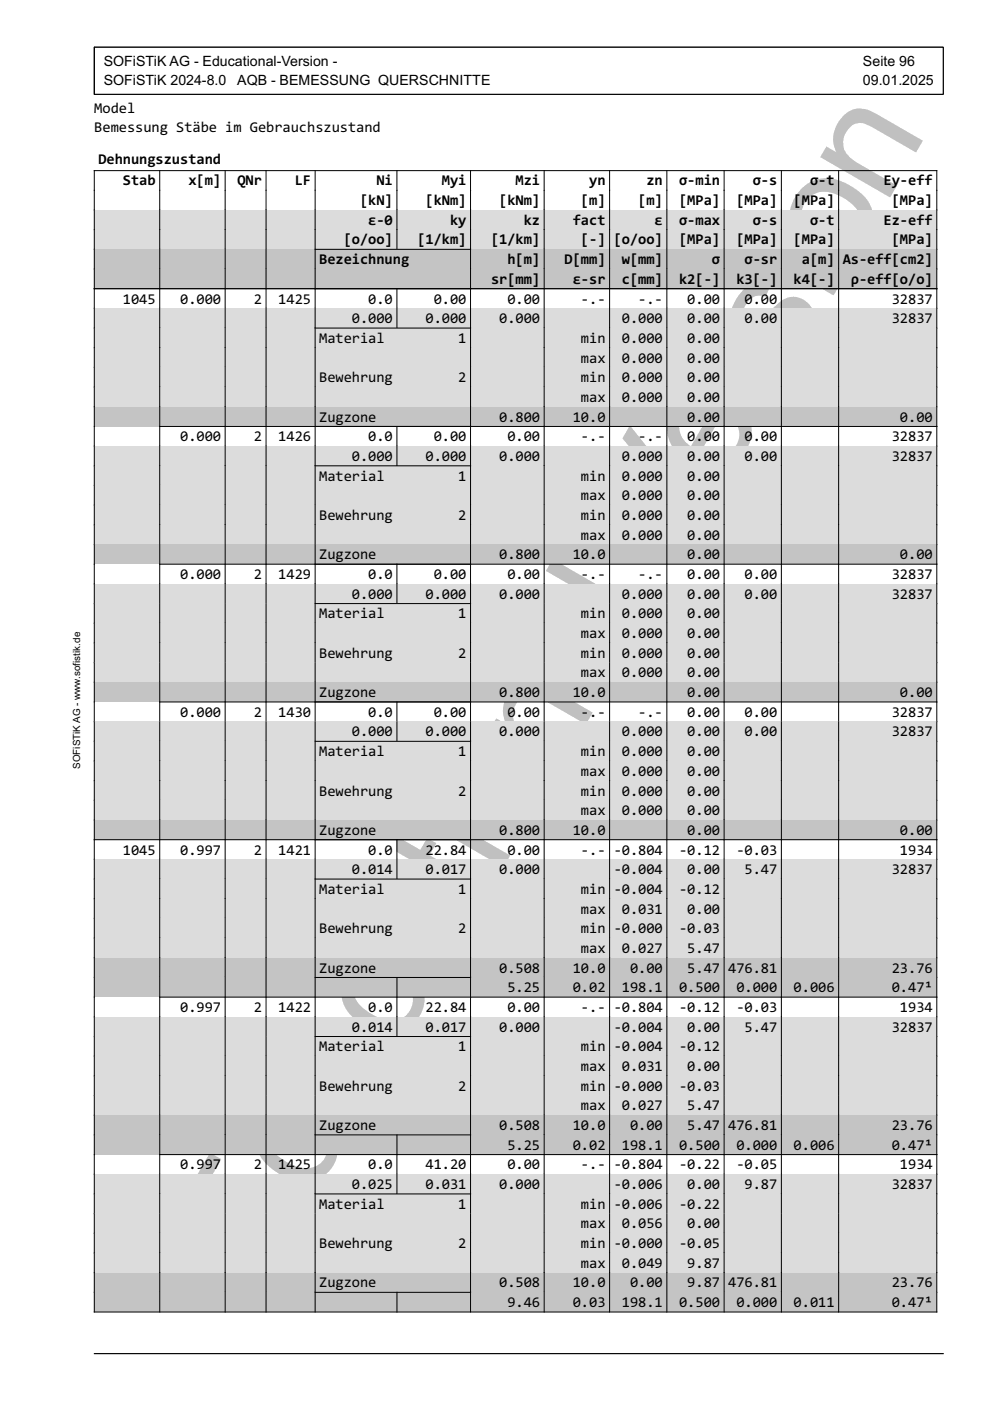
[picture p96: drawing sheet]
<svg xmlns="http://www.w3.org/2000/svg" width="210mm" height="297mm" viewBox="0 0 210 297" stroke-linecap="round" stroke-linejoin="round" font-family="sans-serif">
<defs><g id="words">
<text font-size="33" fill="#c0c0c0" x="55.1" y="273.3" transform="rotate(-60 55.1 273.3)">Educational Version</text>
<g font-size="3.2">
<text x="20" y="24">Model</text>
<text x="20" y="28">Bemessung Stäbe im Gebrauchszustand</text>
<text x="20.9" y="34.7">Dehnungszustand</text>
<text x="26.1" y="39.3">Stab</text>
<text x="39.9" y="39.3">x[m]</text>
<text x="50.3" y="39.3">QNr</text>
<text x="62.5" y="39.3">LF</text>
<text x="79.8" y="39.3">Ni</text>
<text x="93.7" y="39.3">Myi</text>
<text x="109.3" y="39.3">Mzi</text>
<text x="124.9" y="39.3">yn</text>
<text x="137.1" y="39.3">zn</text>
<text x="144" y="39.3">σ-min</text>
<text x="159.6" y="39.3">σ-s</text>
<text x="171.7" y="39.3">σ-t</text>
<text x="187.3" y="39.3">Ey-eff</text>
<text x="76.4" y="43.5">[kN]</text>
<text x="78.1" y="47.7">ε-0</text>
<text x="90.2" y="43.5">[kNm]</text>
<text x="95.4" y="47.7">ky</text>
<text x="105.8" y="43.5">[kNm]</text>
<text x="111" y="47.7">kz</text>
<text x="121.4" y="47.7">fact</text>
<text x="123.2" y="43.5">[m]</text>
<text x="135.3" y="43.5">[m]</text>
<text x="138.8" y="47.7">ε</text>
<text x="144" y="43.5">[MPa]</text>
<text x="144" y="47.7">σ-max</text>
<text x="156.1" y="43.5">[MPa]</text>
<text x="159.6" y="47.7">σ-s</text>
<text x="168.3" y="43.5">[MPa]</text>
<text x="171.7" y="47.7">σ-t</text>
<text x="187.3" y="47.7">Ez-eff</text>
<text x="189.1" y="43.5">[MPa]</text>
<text x="72.9" y="51.8">[o/oo]</text>
<text x="88.5" y="51.8">[1/km]</text>
<text x="104.1" y="51.8">[1/km]</text>
<text x="123.2" y="51.8">[-]</text>
<text x="130.1" y="51.8">[o/oo]</text>
<text x="144" y="51.8">[MPa]</text>
<text x="156.1" y="51.8">[MPa]</text>
<text x="168.3" y="51.8">[MPa]</text>
<text x="189.1" y="51.8">[MPa]</text>
<text x="67.7" y="56">Bezeichnung</text>
<text x="107.6" y="56">h[m]</text>
<text x="119.7" y="56">D[mm]</text>
<text x="131.9" y="56">w[mm]</text>
<text x="150.9" y="56">σ</text>
<text x="157.9" y="56">σ-sr</text>
<text x="170" y="56">a[m]</text>
<text x="178.7" y="56">As-eff[cm2]</text>
<text x="26.1" y="64.4">1045</text>
<text x="38.2" y="64.4">0.000</text>
<text x="53.8" y="64.4">2</text>
<text x="59" y="64.4">1425</text>
<text x="78.1" y="64.4">0.0</text>
<text x="92" y="64.4">0.00</text>
<text x="104.1" y="60.2">sr[mm]</text>
<text x="107.6" y="64.4">0.00</text>
<text x="121.4" y="60.2">ε-sr</text>
<text x="123.2" y="64.4">-.-</text>
<text x="131.9" y="60.2">c[mm]</text>
<text x="135.3" y="64.4">-.-</text>
<text x="144" y="60.2">k2[-]</text>
<text x="145.7" y="64.4">0.00</text>
<text x="156.1" y="60.2">k3[-]</text>
<text x="157.9" y="64.4">0.00</text>
<text x="168.3" y="60.2">k4[-]</text>
<text x="180.4" y="60.2">ρ-eff[o/o]</text>
<text x="189.1" y="64.4">32837</text>
<text x="74.6" y="68.5">0.000</text>
<text x="90.2" y="68.5">0.000</text>
<text x="105.8" y="68.5">0.000</text>
<text x="131.9" y="68.5">0.000</text>
<text x="145.7" y="68.5">0.00</text>
<text x="157.9" y="68.5">0.00</text>
<text x="189.1" y="68.5">32837</text>
<text x="67.7" y="72.7">Material</text>
<text x="97.2" y="72.7">1</text>
<text x="123.2" y="72.7">min</text>
<text x="123.2" y="76.9">max</text>
<text x="131.9" y="72.7">0.000</text>
<text x="131.9" y="76.9">0.000</text>
<text x="145.7" y="72.7">0.00</text>
<text x="145.7" y="76.9">0.00</text>
<text x="67.7" y="81">Bewehrung</text>
<text x="97.2" y="81">2</text>
<text x="123.2" y="81">min</text>
<text x="131.9" y="81">0.000</text>
<text x="145.7" y="81">0.00</text>
<text x="67.7" y="89.4">Zugzone</text>
<text x="105.8" y="89.4">0.800</text>
<text x="121.4" y="89.4">10.0</text>
<text x="123.2" y="85.2">max</text>
<text x="131.9" y="85.2">0.000</text>
<text x="145.7" y="85.2">0.00</text>
<text x="145.7" y="89.4">0.00</text>
<text x="190.8" y="89.4">0.00</text>
<text x="38.2" y="93.6">0.000</text>
<text x="53.8" y="93.6">2</text>
<text x="59" y="93.6">1426</text>
<text x="78.1" y="93.6">0.0</text>
<text x="92" y="93.6">0.00</text>
<text x="107.6" y="93.6">0.00</text>
<text x="123.2" y="93.6">-.-</text>
<text x="135.3" y="93.6">-.-</text>
<text x="145.7" y="93.6">0.00</text>
<text x="157.9" y="93.6">0.00</text>
<text x="189.1" y="93.6">32837</text>
<text x="67.7" y="101.9">Material</text>
<text x="74.6" y="97.7">0.000</text>
<text x="90.2" y="97.7">0.000</text>
<text x="97.2" y="101.9">1</text>
<text x="105.8" y="97.7">0.000</text>
<text x="123.2" y="101.9">min</text>
<text x="131.9" y="97.7">0.000</text>
<text x="131.9" y="101.9">0.000</text>
<text x="145.7" y="97.7">0.00</text>
<text x="145.7" y="101.9">0.00</text>
<text x="157.9" y="97.7">0.00</text>
<text x="189.1" y="97.7">32837</text>
<text x="123.2" y="106.1">max</text>
<text x="131.9" y="106.1">0.000</text>
<text x="145.7" y="106.1">0.00</text>
<text x="67.7" y="110.3">Bewehrung</text>
<text x="97.2" y="110.3">2</text>
<text x="123.2" y="110.3">min</text>
<text x="131.9" y="110.3">0.000</text>
<text x="145.7" y="110.3">0.00</text>
<text x="67.7" y="118.6">Zugzone</text>
<text x="105.8" y="118.6">0.800</text>
<text x="121.4" y="118.6">10.0</text>
<text x="123.2" y="114.4">max</text>
<text x="131.9" y="114.4">0.000</text>
<text x="145.7" y="114.4">0.00</text>
<text x="145.7" y="118.6">0.00</text>
<text x="190.8" y="118.6">0.00</text>
<text x="38.2" y="122.8">0.000</text>
<text x="53.8" y="122.8">2</text>
<text x="59" y="122.8">1429</text>
<text x="78.1" y="122.8">0.0</text>
<text x="92" y="122.8">0.00</text>
<text x="107.6" y="122.8">0.00</text>
<text x="123.2" y="122.8">-.-</text>
<text x="135.3" y="122.8">-.-</text>
<text x="145.7" y="122.8">0.00</text>
<text x="157.9" y="122.8">0.00</text>
<text x="189.1" y="122.8">32837</text>
<text x="67.7" y="131.1">Material</text>
<text x="74.6" y="126.9">0.000</text>
<text x="90.2" y="126.9">0.000</text>
<text x="97.2" y="131.1">1</text>
<text x="105.8" y="126.9">0.000</text>
<text x="123.2" y="131.1">min</text>
<text x="131.9" y="126.9">0.000</text>
<text x="131.9" y="131.1">0.000</text>
<text x="145.7" y="126.9">0.00</text>
<text x="145.7" y="131.1">0.00</text>
<text x="157.9" y="126.9">0.00</text>
<text x="189.1" y="126.9">32837</text>
<text x="123.2" y="135.3">max</text>
<text x="131.9" y="135.3">0.000</text>
<text x="145.7" y="135.3">0.00</text>
<text x="67.7" y="139.5">Bewehrung</text>
<text x="97.2" y="139.5">2</text>
<text x="123.2" y="139.5">min</text>
<text x="123.2" y="143.6">max</text>
<text x="131.9" y="139.5">0.000</text>
<text x="131.9" y="143.6">0.000</text>
<text x="145.7" y="139.5">0.00</text>
<text x="145.7" y="143.6">0.00</text>
<text x="67.7" y="147.8">Zugzone</text>
<text x="105.8" y="147.8">0.800</text>
<text x="121.4" y="147.8">10.0</text>
<text x="145.7" y="147.8">0.00</text>
<text x="190.8" y="147.8">0.00</text>
<text x="38.2" y="152">0.000</text>
<text x="53.8" y="152">2</text>
<text x="59" y="152">1430</text>
<text x="78.1" y="152">0.0</text>
<text x="92" y="152">0.00</text>
<text x="107.6" y="152">0.00</text>
<text x="123.2" y="152">-.-</text>
<text x="135.3" y="152">-.-</text>
<text x="145.7" y="152">0.00</text>
<text x="157.9" y="152">0.00</text>
<text x="189.1" y="152">32837</text>
<text x="67.7" y="160.3">Material</text>
<text x="74.6" y="156.1">0.000</text>
<text x="90.2" y="156.1">0.000</text>
<text x="97.2" y="160.3">1</text>
<text x="105.8" y="156.1">0.000</text>
<text x="123.2" y="160.3">min</text>
<text x="131.9" y="156.1">0.000</text>
<text x="131.9" y="160.3">0.000</text>
<text x="145.7" y="156.1">0.00</text>
<text x="145.7" y="160.3">0.00</text>
<text x="157.9" y="156.1">0.00</text>
<text x="189.1" y="156.1">32837</text>
<text x="123.2" y="164.5">max</text>
<text x="131.9" y="164.5">0.000</text>
<text x="145.7" y="164.5">0.00</text>
<text x="67.7" y="168.7">Bewehrung</text>
<text x="97.2" y="168.7">2</text>
<text x="123.2" y="168.7">min</text>
<text x="123.2" y="172.8">max</text>
<text x="131.9" y="168.7">0.000</text>
<text x="131.9" y="172.8">0.000</text>
<text x="145.7" y="168.7">0.00</text>
<text x="145.7" y="172.8">0.00</text>
<text x="67.7" y="177">Zugzone</text>
<text x="105.8" y="177">0.800</text>
<text x="121.4" y="177">10.0</text>
<text x="145.7" y="177">0.00</text>
<text x="190.8" y="177">0.00</text>
<text x="26.1" y="181.2">1045</text>
<text x="38.2" y="181.2">0.997</text>
<text x="53.8" y="181.2">2</text>
<text x="59" y="181.2">1421</text>
<text x="74.6" y="185.4">0.014</text>
<text x="78.1" y="181.2">0.0</text>
<text x="90.2" y="181.2">22.84</text>
<text x="90.2" y="185.4">0.017</text>
<text x="105.8" y="185.4">0.000</text>
<text x="107.6" y="181.2">0.00</text>
<text x="123.2" y="181.2">-.-</text>
<text x="130.1" y="181.2">-0.804</text>
<text x="130.1" y="185.4">-0.004</text>
<text x="144" y="181.2">-0.12</text>
<text x="145.7" y="185.4">0.00</text>
<text x="156.1" y="181.2">-0.03</text>
<text x="157.9" y="185.4">5.47</text>
<text x="189.1" y="185.4">32837</text>
<text x="190.8" y="181.2">1934</text>
<text x="67.7" y="189.5">Material</text>
<text x="97.2" y="189.5">1</text>
<text x="123.2" y="189.5">min</text>
<text x="130.1" y="189.5">-0.004</text>
<text x="144" y="189.5">-0.12</text>
<text x="67.7" y="197.9">Bewehrung</text>
<text x="97.2" y="197.9">2</text>
<text x="123.2" y="193.7">max</text>
<text x="123.2" y="197.9">min</text>
<text x="130.1" y="197.9">-0.000</text>
<text x="131.9" y="193.7">0.031</text>
<text x="144" y="197.9">-0.03</text>
<text x="145.7" y="193.7">0.00</text>
<text x="123.2" y="202">max</text>
<text x="131.9" y="202">0.027</text>
<text x="145.7" y="202">5.47</text>
<text x="67.7" y="206.2">Zugzone</text>
<text x="105.8" y="206.2">0.508</text>
<text x="121.4" y="206.2">10.0</text>
<text x="133.6" y="206.2">0.00</text>
<text x="145.7" y="206.2">5.47</text>
<text x="154.4" y="206.2">476.81</text>
<text x="189.1" y="206.2">23.76</text>
<text x="38.2" y="214.6">0.997</text>
<text x="53.8" y="214.6">2</text>
<text x="59" y="214.6">1422</text>
<text x="78.1" y="214.6">0.0</text>
<text x="90.2" y="214.6">22.84</text>
<text x="107.6" y="210.4">5.25</text>
<text x="107.6" y="214.6">0.00</text>
<text x="121.4" y="210.4">0.02</text>
<text x="123.2" y="214.6">-.-</text>
<text x="130.1" y="214.6">-0.804</text>
<text x="131.9" y="210.4">198.1</text>
<text x="144" y="210.4">0.500</text>
<text x="144" y="214.6">-0.12</text>
<text x="156.1" y="210.4">0.000</text>
<text x="156.1" y="214.6">-0.03</text>
<text x="168.3" y="210.4">0.006</text>
<text x="189.1" y="210.4">0.47¹</text>
<text x="190.8" y="214.6">1934</text>
<text x="74.6" y="218.7">0.014</text>
<text x="90.2" y="218.7">0.017</text>
<text x="105.8" y="218.7">0.000</text>
<text x="130.1" y="218.7">-0.004</text>
<text x="145.7" y="218.7">0.00</text>
<text x="157.9" y="218.7">5.47</text>
<text x="189.1" y="218.7">32837</text>
<text x="67.7" y="222.9">Material</text>
<text x="97.2" y="222.9">1</text>
<text x="123.2" y="222.9">min</text>
<text x="123.2" y="227.1">max</text>
<text x="130.1" y="222.9">-0.004</text>
<text x="131.9" y="227.1">0.031</text>
<text x="144" y="222.9">-0.12</text>
<text x="145.7" y="227.1">0.00</text>
<text x="67.7" y="231.2">Bewehrung</text>
<text x="97.2" y="231.2">2</text>
<text x="123.2" y="231.2">min</text>
<text x="130.1" y="231.2">-0.000</text>
<text x="144" y="231.2">-0.03</text>
<text x="67.7" y="239.6">Zugzone</text>
<text x="105.8" y="239.6">0.508</text>
<text x="121.4" y="239.6">10.0</text>
<text x="123.2" y="235.4">max</text>
<text x="131.9" y="235.4">0.027</text>
<text x="133.6" y="239.6">0.00</text>
<text x="145.7" y="235.4">5.47</text>
<text x="145.7" y="239.6">5.47</text>
<text x="154.4" y="239.6">476.81</text>
<text x="189.1" y="239.6">23.76</text>
<text x="107.6" y="243.8">5.25</text>
<text x="121.4" y="243.8">0.02</text>
<text x="131.9" y="243.8">198.1</text>
<text x="144" y="243.8">0.500</text>
<text x="156.1" y="243.8">0.000</text>
<text x="168.3" y="243.8">0.006</text>
<text x="189.1" y="243.8">0.47¹</text>
<text x="38.2" y="247.9">0.997</text>
<text x="53.8" y="247.9">2</text>
<text x="59" y="247.9">1425</text>
<text x="78.1" y="247.9">0.0</text>
<text x="90.2" y="247.9">41.20</text>
<text x="107.6" y="247.9">0.00</text>
<text x="123.2" y="247.9">-.-</text>
<text x="130.1" y="247.9">-0.804</text>
<text x="144" y="247.9">-0.22</text>
<text x="156.1" y="247.9">-0.05</text>
<text x="190.8" y="247.9">1934</text>
<text x="67.7" y="256.3">Material</text>
<text x="74.6" y="252.1">0.025</text>
<text x="90.2" y="252.1">0.031</text>
<text x="97.2" y="256.3">1</text>
<text x="105.8" y="252.1">0.000</text>
<text x="123.2" y="256.3">min</text>
<text x="130.1" y="252.1">-0.006</text>
<text x="130.1" y="256.3">-0.006</text>
<text x="144" y="256.3">-0.22</text>
<text x="145.7" y="252.1">0.00</text>
<text x="157.9" y="252.1">9.87</text>
<text x="189.1" y="252.1">32837</text>
<text x="123.2" y="260.5">max</text>
<text x="131.9" y="260.5">0.056</text>
<text x="145.7" y="260.5">0.00</text>
<text x="67.7" y="264.6">Bewehrung</text>
<text x="97.2" y="264.6">2</text>
<text x="123.2" y="264.6">min</text>
<text x="123.2" y="268.8">max</text>
<text x="130.1" y="264.6">-0.000</text>
<text x="131.9" y="268.8">0.049</text>
<text x="144" y="264.6">-0.05</text>
<text x="145.7" y="268.8">9.87</text>
<text x="67.7" y="273">Zugzone</text>
<text x="105.8" y="273">0.508</text>
<text x="121.4" y="273">10.0</text>
<text x="133.6" y="273">0.00</text>
<text x="145.7" y="273">9.87</text>
<text x="154.4" y="273">476.81</text>
<text x="189.1" y="273">23.76</text>
<text x="107.6" y="277.1">9.46</text>
<text x="121.4" y="277.1">0.03</text>
<text x="131.9" y="277.1">198.1</text>
<text x="144" y="277.1">0.500</text>
<text x="156.1" y="277.1">0.000</text>
<text x="168.3" y="277.1">0.011</text>
<text x="189.1" y="277.1">0.47¹</text>
</g>
<g font-size="3">
<text x="22" y="14">SOFiSTiK AG - Educational-Version -</text>
<text x="22" y="18">SOFiSTiK 2024-8.0</text>
<text x="50.3" y="18">AQB - BEMESSUNG QUERSCHNITTE</text>
<text x="183" y="14">Seite 96</text>
<text x="183" y="18">09.01.2025</text>
</g>
<text font-size="2.1" x="17" y="163" transform="rotate(-90 17 163)">SOFiSTiK AG - www.sofistik.de</text>
</g></defs>
<g fill="none" stroke="#000" stroke-width=".21">
<path d="M20 10h180v10h-180zM33.9 36.2v8.3M47.7 36.2v8.3M56.4 36.2v8.3M66.8 36.2v8.3M84.2 36.2v8.3M99.8 36.2v8.3M115.4 36.2v8.3M129.3 36.2v8.3M141.4 36.2v8.3M153.5 36.2v8.3M165.7 36.2v8.3"/>
<path d="M177.8 36.2v8.3M20 44.5v-8.3h178.6v8.3M20 287h180"/>
</g>
<path d="M20 44.5h178.6v4.2h-178.6z" fill="#dcdcdc"/>
<g fill="none" stroke="#000" stroke-width=".21">
<path d="M20 44.5v4.2M33.9 44.5v4.2M47.7 44.5v4.2M56.4 44.5v4.2M66.8 44.5v4.2M84.2 44.5v4.2M99.8 44.5v4.2M115.4 44.5v4.2M129.3 44.5v4.2M141.4 44.5v4.2M153.5 44.5v4.2M165.7 44.5v4.2"/>
<path d="M177.8 44.5v4.2M198.6 44.5v4.2"/>
</g>
<path d="M20 48.7h178.6v4.2h-178.6z" fill="#dcdcdc"/>
<g fill="none" stroke="#000" stroke-width=".21">
<path d="M20 48.7v4.2M33.9 48.7v4.2M47.7 48.7v4.2M56.4 48.7v4.2M66.8 48.7v4.2M84.2 48.7v4.2M99.8 48.7v4.2M115.4 48.7v4.2M129.3 48.7v4.2M141.4 48.7v4.2M153.5 48.7v4.2M165.7 48.7v4.2"/>
<path d="M177.8 48.7v4.2M198.6 48.7v4.2"/>
</g>
<path d="M20 52.9h178.6v4.1h-178.6z" fill="#c4c4c4"/>
<path d="M20 52.9v4.1M33.9 52.9v4.1M47.7 52.9v4.1M56.4 52.9v4.1M66.8 57v-4.1h33v4.1M115.4 52.9v4.1M129.3 52.9v4.1M141.4 52.9v4.1M153.5 52.9v4.1M165.7 52.9v4.1M177.8 52.9v4.1M198.6 52.9v4.1" fill="none" stroke="#000" stroke-width=".21"/>
<path d="M20 57h178.6v4.2h-178.6z" fill="#c4c4c4"/>
<g fill="none" stroke="#000" stroke-width=".21">
<path d="M20 57v8.4M33.9 57v8.4M47.7 57v8.4M56.4 57v8.4M66.8 57v8.4M99.8 57v8.4M115.4 57v8.4M129.3 57v8.4M141.4 57v8.4M153.5 57v8.4M165.7 57v8.4M177.8 57v8.4"/>
<path d="M198.6 57v8.4M20 61.2h178.6M84.2 61.2v4.2"/>
</g>
<path d="M20 65.4h178.6v4.2h-178.6z" fill="#dcdcdc"/>
<g fill="none" stroke="#000" stroke-width=".21">
<path d="M20 65.4v4.2M33.9 65.4v4.2M47.7 65.4v4.2M56.4 65.4v4.2M66.8 65.4v4.2M84.2 65.4v4.2M99.8 65.4v4.2M115.4 65.4v4.2M129.3 65.4v4.2M141.4 65.4v4.2M153.5 65.4v4.2M165.7 65.4v4.2"/>
<path d="M177.8 65.4v4.2M198.6 65.4v4.2"/>
</g>
<path d="M20 69.6h178.6v4.1h-178.6z" fill="#dcdcdc"/>
<path d="M20 69.6v4.1M33.9 69.6v4.1M47.7 69.6v4.1M56.4 69.6v4.1M66.8 73.7v-4.1h33v4.1M115.4 69.6v4.1M129.3 69.6v4.1M141.4 69.6v4.1M153.5 69.6v4.1M165.7 69.6v4.1M177.8 69.6v4.1M198.6 69.6v4.1" fill="none" stroke="#000" stroke-width=".21"/>
<path d="M20 73.7h178.6v4.2h-178.6z" fill="#dcdcdc"/>
<g fill="none" stroke="#000" stroke-width=".21">
<path d="M20 73.7v4.2M33.9 73.7v4.2M47.7 73.7v4.2M56.4 73.7v4.2M66.8 73.7v4.2M99.8 73.7v4.2M115.4 73.7v4.2M129.3 73.7v4.2M141.4 73.7v4.2M153.5 73.7v4.2M165.7 73.7v4.2M177.8 73.7v4.2"/>
<path d="M198.6 73.7v4.2"/>
</g>
<path d="M20 77.9h178.6v4.2h-178.6z" fill="#dcdcdc"/>
<g fill="none" stroke="#000" stroke-width=".21">
<path d="M20 77.9v4.2M33.9 77.9v4.2M47.7 77.9v4.2M56.4 77.9v4.2M66.8 77.9v4.2M99.8 77.9v4.2M115.4 77.9v4.2M129.3 77.9v4.2M141.4 77.9v4.2M153.5 77.9v4.2M165.7 77.9v4.2M177.8 77.9v4.2"/>
<path d="M198.6 77.9v4.2"/>
</g>
<path d="M20 82.1h178.6v4.1h-178.6z" fill="#dcdcdc"/>
<g fill="none" stroke="#000" stroke-width=".21">
<path d="M20 82.1v4.1M33.9 82.1v4.1M47.7 82.1v4.1M56.4 82.1v4.1M66.8 82.1v4.1M99.8 82.1v4.1M115.4 82.1v4.1M129.3 82.1v4.1M141.4 82.1v4.1M153.5 82.1v4.1M165.7 82.1v4.1M177.8 82.1v4.1"/>
<path d="M198.6 82.1v4.1"/>
</g>
<path d="M20 86.2h178.6v4.2h-178.6z" fill="#c4c4c4"/>
<g fill="none" stroke="#000" stroke-width=".21">
<path d="M20 86.2v8.4M33.9 86.2v8.4M33.9 90.4h164.7M47.7 86.2v8.4M56.4 86.2v8.4M66.8 86.2v8.4M84.2 90.4v4.2M99.8 86.2v8.4M115.4 86.2v8.4M129.3 86.2v8.4M141.4 86.2v8.4M153.5 86.2v8.4"/>
<path d="M165.7 86.2v8.4M177.8 86.2v8.4M198.6 86.2v8.4"/>
</g>
<path d="M20 94.6h178.6v4.2h-178.6z" fill="#dcdcdc"/>
<g fill="none" stroke="#000" stroke-width=".21">
<path d="M20 94.6v4.2M33.9 94.6v4.2M47.7 94.6v4.2M56.4 94.6v4.2M66.8 94.6v4.2M84.2 94.6v4.2M99.8 94.6v4.2M115.4 94.6v4.2M129.3 94.6v4.2M141.4 94.6v4.2M153.5 94.6v4.2M165.7 94.6v4.2"/>
<path d="M177.8 94.6v4.2M198.6 94.6v4.2"/>
</g>
<path d="M20 98.8h178.6v4.1h-178.6z" fill="#dcdcdc"/>
<path d="M20 98.8v4.1M33.9 98.8v4.1M47.7 98.8v4.1M56.4 98.8v4.1M115.4 98.8v4.1M129.3 98.8v4.1M141.4 98.8v4.1M153.5 98.8v4.1M165.7 98.8v4.1M177.8 98.8v4.1M198.6 98.8v4.1M66.8 102.9v-4.1h33v4.1" fill="none" stroke="#000" stroke-width=".21"/>
<path d="M20 102.9h178.6v4.2h-178.6z" fill="#dcdcdc"/>
<g fill="none" stroke="#000" stroke-width=".21">
<path d="M20 102.9v4.2M33.9 102.9v4.2M47.7 102.9v4.2M56.4 102.9v4.2M66.8 102.9v4.2M99.8 102.9v4.2M115.4 102.9v4.2M129.3 102.9v4.2M141.4 102.9v4.2M153.5 102.9v4.2M165.7 102.9v4.2M177.8 102.9v4.2"/>
<path d="M198.6 102.9v4.2"/>
</g>
<path d="M20 107.1h178.6v4.2h-178.6z" fill="#dcdcdc"/>
<g fill="none" stroke="#000" stroke-width=".21">
<path d="M20 107.1v4.2M33.9 107.1v4.2M47.7 107.1v4.2M56.4 107.1v4.2M66.8 107.1v4.2M99.8 107.1v4.2M115.4 107.1v4.2M129.3 107.1v4.2M141.4 107.1v4.2M153.5 107.1v4.2M165.7 107.1v4.2M177.8 107.1v4.2"/>
<path d="M198.6 107.1v4.2"/>
</g>
<path d="M20 111.3h178.6v4.2h-178.6z" fill="#dcdcdc"/>
<g fill="none" stroke="#000" stroke-width=".21">
<path d="M20 111.3v4.2M33.9 111.3v4.2M47.7 111.3v4.2M56.4 111.3v4.2M66.8 111.3v4.2M99.8 111.3v4.2M115.4 111.3v4.2M129.3 111.3v4.2M141.4 111.3v4.2M153.5 111.3v4.2M165.7 111.3v4.2M177.8 111.3v4.2"/>
<path d="M198.6 111.3v4.2"/>
</g>
<path d="M20 115.5h178.6v4.1h-178.6z" fill="#c4c4c4"/>
<g fill="none" stroke="#000" stroke-width=".21">
<path d="M20 115.5v8.3M33.9 115.5v8.3M33.9 119.6h164.7M47.7 115.5v8.3M56.4 115.5v8.3M66.8 115.5v8.3M84.2 119.6v4.2M99.8 115.5v8.3M115.4 115.5v8.3M129.3 115.5v8.3M141.4 115.5v8.3M153.5 115.5v8.3"/>
<path d="M165.7 115.5v8.3M177.8 115.5v8.3M198.6 115.5v8.3"/>
</g>
<path d="M20 123.8h178.6v4.2h-178.6z" fill="#dcdcdc"/>
<g fill="none" stroke="#000" stroke-width=".21">
<path d="M20 123.8v4.2M33.9 123.8v4.2M47.7 123.8v4.2M56.4 123.8v4.2M66.8 123.8v4.2M84.2 123.8v4.2M99.8 123.8v4.2M115.4 123.8v4.2M129.3 123.8v4.2M141.4 123.8v4.2M153.5 123.8v4.2M165.7 123.8v4.2"/>
<path d="M177.8 123.8v4.2M198.6 123.8v4.2"/>
</g>
<path d="M20 128h178.6v4.1h-178.6z" fill="#dcdcdc"/>
<path d="M20 128v4.1M33.9 128v4.1M47.7 128v4.1M56.4 128v4.1M66.8 132.1v-4.1h33v4.1M115.4 128v4.1M129.3 128v4.1M141.4 128v4.1M153.5 128v4.1M165.7 128v4.1M177.8 128v4.1M198.6 128v4.1" fill="none" stroke="#000" stroke-width=".21"/>
<path d="M20 132.1h178.6v4.2h-178.6z" fill="#dcdcdc"/>
<g fill="none" stroke="#000" stroke-width=".21">
<path d="M20 132.1v4.2M33.9 132.1v4.2M47.7 132.1v4.2M56.4 132.1v4.2M66.8 132.1v4.2M99.8 132.1v4.2M115.4 132.1v4.2M129.3 132.1v4.2M141.4 132.1v4.2M153.5 132.1v4.2M165.7 132.1v4.2M177.8 132.1v4.2"/>
<path d="M198.6 132.1v4.2"/>
</g>
<path d="M20 136.3h178.6v4.2h-178.6z" fill="#dcdcdc"/>
<g fill="none" stroke="#000" stroke-width=".21">
<path d="M20 136.3v4.2M33.9 136.3v4.2M47.7 136.3v4.2M56.4 136.3v4.2M66.8 136.3v4.2M99.8 136.3v4.2M115.4 136.3v4.2M129.3 136.3v4.2M141.4 136.3v4.2M153.5 136.3v4.2M165.7 136.3v4.2M177.8 136.3v4.2"/>
<path d="M198.6 136.3v4.2"/>
</g>
<path d="M20 140.5h178.6v4.2h-178.6z" fill="#dcdcdc"/>
<g fill="none" stroke="#000" stroke-width=".21">
<path d="M20 140.5v4.2M33.9 140.5v4.2M47.7 140.5v4.2M56.4 140.5v4.2M66.8 140.5v4.2M99.8 140.5v4.2M115.4 140.5v4.2M129.3 140.5v4.2M141.4 140.5v4.2M153.5 140.5v4.2M165.7 140.5v4.2M177.8 140.5v4.2"/>
<path d="M198.6 140.5v4.2"/>
</g>
<path d="M20 144.7h178.6v4.1h-178.6z" fill="#c4c4c4"/>
<g fill="none" stroke="#000" stroke-width=".21">
<path d="M20 144.7v8.3M33.9 144.7v8.3M33.9 148.8h164.7M47.7 144.7v8.3M56.4 144.7v8.3M66.8 144.7v8.3M84.2 148.8v4.2M99.8 144.7v8.3M115.4 144.7v8.3M129.3 144.7v8.3M141.4 144.7v8.3M153.5 144.7v8.3"/>
<path d="M165.7 144.7v8.3M177.8 144.7v8.3M198.6 144.7v8.3"/>
</g>
<path d="M20 153h178.6v4.2h-178.6z" fill="#dcdcdc"/>
<g fill="none" stroke="#000" stroke-width=".21">
<path d="M20 153v4.2M33.9 153v4.2M47.7 153v4.2M56.4 153v4.2M66.8 153v4.2M84.2 153v4.2M99.8 153v4.2M115.4 153v4.2M129.3 153v4.2M141.4 153v4.2M153.5 153v4.2M165.7 153v4.2"/>
<path d="M177.8 153v4.2M198.6 153v4.2"/>
</g>
<path d="M20 157.2h178.6v4.1h-178.6z" fill="#dcdcdc"/>
<path d="M20 157.2v4.1M33.9 157.2v4.1M47.7 157.2v4.1M56.4 157.2v4.1M115.4 157.2v4.1M129.3 157.2v4.1M141.4 157.2v4.1M153.5 157.2v4.1M165.7 157.2v4.1M177.8 157.2v4.1M198.6 157.2v4.1M66.8 161.3v-4.1h33v4.1" fill="none" stroke="#000" stroke-width=".21"/>
<path d="M20 161.3h178.6v4.2h-178.6z" fill="#dcdcdc"/>
<g fill="none" stroke="#000" stroke-width=".21">
<path d="M20 161.3v4.2M33.9 161.3v4.2M47.7 161.3v4.2M56.4 161.3v4.2M66.8 161.3v4.2M99.8 161.3v4.2M115.4 161.3v4.2M129.3 161.3v4.2M141.4 161.3v4.2M153.5 161.3v4.2M165.7 161.3v4.2M177.8 161.3v4.2"/>
<path d="M198.6 161.3v4.2"/>
</g>
<path d="M20 165.5h178.6v4.2h-178.6z" fill="#dcdcdc"/>
<g fill="none" stroke="#000" stroke-width=".21">
<path d="M20 165.5v4.2M33.9 165.5v4.2M47.7 165.5v4.2M56.4 165.5v4.2M66.8 165.5v4.2M99.8 165.5v4.2M115.4 165.5v4.2M129.3 165.5v4.2M141.4 165.5v4.2M153.5 165.5v4.2M165.7 165.5v4.2M177.8 165.5v4.2"/>
<path d="M198.6 165.5v4.2"/>
</g>
<path d="M20 169.7h178.6v4.2h-178.6z" fill="#dcdcdc"/>
<g fill="none" stroke="#000" stroke-width=".21">
<path d="M20 169.7v4.2M33.9 169.7v4.2M47.7 169.7v4.2M56.4 169.7v4.2M66.8 169.7v4.2M99.8 169.7v4.2M115.4 169.7v4.2M129.3 169.7v4.2M141.4 169.7v4.2M153.5 169.7v4.2M165.7 169.7v4.2M177.8 169.7v4.2"/>
<path d="M198.6 169.7v4.2"/>
</g>
<path d="M20 173.9h178.6v4.1h-178.6z" fill="#c4c4c4"/>
<g fill="none" stroke="#000" stroke-width=".21">
<path d="M20 173.9v8.3M20 178h178.6M33.9 173.9v8.3M47.7 173.9v8.3M56.4 173.9v8.3M66.8 173.9v8.3M84.2 178v4.2M99.8 173.9v8.3M115.4 173.9v8.3M129.3 173.9v8.3M141.4 173.9v8.3M153.5 173.9v8.3"/>
<path d="M165.7 173.9v8.3M177.8 173.9v8.3M198.6 173.9v8.3"/>
</g>
<path d="M20 182.2h178.6v4.2h-178.6z" fill="#dcdcdc"/>
<g fill="none" stroke="#000" stroke-width=".21">
<path d="M20 182.2v4.2M33.9 182.2v4.2M47.7 182.2v4.2M56.4 182.2v4.2M66.8 182.2v4.2M84.2 182.2v4.2M99.8 182.2v4.2M115.4 182.2v4.2M129.3 182.2v4.2M141.4 182.2v4.2M153.5 182.2v4.2M165.7 182.2v4.2"/>
<path d="M177.8 182.2v4.2M198.6 182.2v4.2"/>
</g>
<path d="M20 186.4h178.6v4.2h-178.6z" fill="#dcdcdc"/>
<path d="M20 186.4v4.2M33.9 186.4v4.2M47.7 186.4v4.2M56.4 186.4v4.2M66.8 190.6v-4.2h33v4.2M115.4 186.4v4.2M129.3 186.4v4.2M141.4 186.4v4.2M153.5 186.4v4.2M165.7 186.4v4.2M177.8 186.4v4.2M198.6 186.4v4.2" fill="none" stroke="#000" stroke-width=".21"/>
<path d="M20 190.6h178.6v4.1h-178.6z" fill="#dcdcdc"/>
<g fill="none" stroke="#000" stroke-width=".21">
<path d="M20 190.6v4.1M33.9 190.6v4.1M47.7 190.6v4.1M56.4 190.6v4.1M66.8 190.6v4.1M99.8 190.6v4.1M115.4 190.6v4.1M129.3 190.6v4.1M141.4 190.6v4.1M153.5 190.6v4.1M165.7 190.6v4.1M177.8 190.6v4.1"/>
<path d="M198.6 190.6v4.1"/>
</g>
<path d="M20 194.7h178.6v4.2h-178.6z" fill="#dcdcdc"/>
<g fill="none" stroke="#000" stroke-width=".21">
<path d="M20 194.7v4.2M33.9 194.7v4.2M47.7 194.7v4.2M56.4 194.7v4.2M66.8 194.7v4.2M99.8 194.7v4.2M115.4 194.7v4.2M129.3 194.7v4.2M141.4 194.7v4.2M153.5 194.7v4.2M165.7 194.7v4.2M177.8 194.7v4.2"/>
<path d="M198.6 194.7v4.2"/>
</g>
<path d="M20 198.9h178.6v4.2h-178.6z" fill="#dcdcdc"/>
<g fill="none" stroke="#000" stroke-width=".21">
<path d="M20 198.9v4.2M33.9 198.9v4.2M47.7 198.9v4.2M56.4 198.9v4.2M66.8 198.9v4.2M99.8 198.9v4.2M115.4 198.9v4.2M129.3 198.9v4.2M141.4 198.9v4.2M153.5 198.9v4.2M165.7 198.9v4.2M177.8 198.9v4.2"/>
<path d="M198.6 198.9v4.2"/>
</g>
<path d="M20 203.1h178.6v4.1h-178.6z" fill="#c4c4c4"/>
<g fill="none" stroke="#000" stroke-width=".21">
<path d="M20 203.1v4.1M33.9 203.1v4.1M47.7 203.1v4.1M56.4 203.1v4.1M66.8 203.1v4.1M99.8 203.1v4.1M115.4 203.1v4.1M129.3 203.1v4.1M141.4 203.1v4.1M153.5 203.1v4.1M165.7 203.1v4.1M177.8 203.1v4.1"/>
<path d="M198.6 203.1v4.1"/>
</g>
<path d="M20 207.2h178.6v4.2h-178.6z" fill="#c4c4c4"/>
<g fill="none" stroke="#000" stroke-width=".21">
<path d="M20 207.2v8.4M33.9 207.2v8.4M33.9 211.4h164.7M47.7 207.2v8.4M56.4 207.2v8.4M66.8 215.6v-8.4h33v8.4M84.2 207.2v8.4M115.4 207.2v8.4M129.3 207.2v8.4M141.4 207.2v8.4M153.5 207.2v8.4M165.7 207.2v8.4"/>
<path d="M177.8 207.2v8.4M198.6 207.2v8.4"/>
</g>
<path d="M20 215.6h178.6v4.2h-178.6z" fill="#dcdcdc"/>
<g fill="none" stroke="#000" stroke-width=".21">
<path d="M20 215.6v4.2M33.9 215.6v4.2M47.7 215.6v4.2M56.4 215.6v4.2M66.8 215.6v4.2M84.2 215.6v4.2M99.8 215.6v4.2M115.4 215.6v4.2M129.3 215.6v4.2M141.4 215.6v4.2M153.5 215.6v4.2M165.7 215.6v4.2"/>
<path d="M177.8 215.6v4.2M198.6 215.6v4.2"/>
</g>
<path d="M20 219.8h178.6v4.1h-178.6z" fill="#dcdcdc"/>
<path d="M20 219.8v4.1M33.9 219.8v4.1M47.7 219.8v4.1M56.4 219.8v4.1M115.4 219.8v4.1M129.3 219.8v4.1M141.4 219.8v4.1M153.5 219.8v4.1M165.7 219.8v4.1M177.8 219.8v4.1M198.6 219.8v4.1M66.8 223.9v-4.1h33v4.1" fill="none" stroke="#000" stroke-width=".21"/>
<path d="M20 223.9h178.6v4.2h-178.6z" fill="#dcdcdc"/>
<g fill="none" stroke="#000" stroke-width=".21">
<path d="M20 223.9v4.2M33.9 223.9v4.2M47.7 223.9v4.2M56.4 223.9v4.2M66.8 223.9v4.2M99.8 223.9v4.2M115.4 223.9v4.2M129.3 223.9v4.2M141.4 223.9v4.2M153.5 223.9v4.2M165.7 223.9v4.2M177.8 223.9v4.2"/>
<path d="M198.6 223.9v4.2"/>
</g>
<path d="M20 228.1h178.6v4.2h-178.6z" fill="#dcdcdc"/>
<g fill="none" stroke="#000" stroke-width=".21">
<path d="M20 228.1v4.2M33.9 228.1v4.2M47.7 228.1v4.2M56.4 228.1v4.2M66.8 228.1v4.2M99.8 228.1v4.2M115.4 228.1v4.2M129.3 228.1v4.2M141.4 228.1v4.2M153.5 228.1v4.2M165.7 228.1v4.2M177.8 228.1v4.2"/>
<path d="M198.6 228.1v4.2"/>
</g>
<path d="M20 232.3h178.6v4.1h-178.6z" fill="#dcdcdc"/>
<g fill="none" stroke="#000" stroke-width=".21">
<path d="M20 232.3v4.1M33.9 232.3v4.1M47.7 232.3v4.1M56.4 232.3v4.1M66.8 232.3v4.1M99.8 232.3v4.1M115.4 232.3v4.1M129.3 232.3v4.1M141.4 232.3v4.1M153.5 232.3v4.1M165.7 232.3v4.1M177.8 232.3v4.1"/>
<path d="M198.6 232.3v4.1"/>
</g>
<path d="M20 236.4h178.6v4.2h-178.6z" fill="#c4c4c4"/>
<g fill="none" stroke="#000" stroke-width=".21">
<path d="M20 236.4v4.2M33.9 236.4v4.2M47.7 236.4v4.2M56.4 236.4v4.2M66.8 236.4v4.2M99.8 236.4v4.2M115.4 236.4v4.2M129.3 236.4v4.2M141.4 236.4v4.2M153.5 236.4v4.2M165.7 236.4v4.2M177.8 236.4v4.2"/>
<path d="M198.6 236.4v4.2"/>
</g>
<path d="M20 240.6h178.6v4.2h-178.6z" fill="#c4c4c4"/>
<g fill="none" stroke="#000" stroke-width=".21">
<path d="M20 240.6v8.4M33.9 240.6v8.4M33.9 244.8h164.7M47.7 240.6v8.4M56.4 240.6v8.4M66.8 249v-8.4h33v8.4M84.2 240.6v8.4M115.4 240.6v8.4M129.3 240.6v8.4M141.4 240.6v8.4M153.5 240.6v8.4M165.7 240.6v8.4"/>
<path d="M177.8 240.6v8.4M198.6 240.6v8.4"/>
</g>
<path d="M20 249h178.6v4.1h-178.6z" fill="#dcdcdc"/>
<g fill="none" stroke="#000" stroke-width=".21">
<path d="M20 249v4.1M33.9 249v4.1M47.7 249v4.1M56.4 249v4.1M66.8 249v4.1M84.2 249v4.1M99.8 249v4.1M115.4 249v4.1M129.3 249v4.1M141.4 249v4.1M153.5 249v4.1M165.7 249v4.1"/>
<path d="M177.8 249v4.1M198.6 249v4.1"/>
</g>
<path d="M20 253.1h178.6v4.2h-178.6z" fill="#dcdcdc"/>
<path d="M20 253.1v4.2M33.9 253.1v4.2M47.7 253.1v4.2M56.4 253.1v4.2M66.8 257.3v-4.2h33v4.2M115.4 253.1v4.2M129.3 253.1v4.2M141.4 253.1v4.2M153.5 253.1v4.2M165.7 253.1v4.2M177.8 253.1v4.2M198.6 253.1v4.2" fill="none" stroke="#000" stroke-width=".21"/>
<path d="M20 257.3h178.6v4.2h-178.6z" fill="#dcdcdc"/>
<g fill="none" stroke="#000" stroke-width=".21">
<path d="M20 257.3v4.2M33.9 257.3v4.2M47.7 257.3v4.2M56.4 257.3v4.2M66.8 257.3v4.2M99.8 257.3v4.2M115.4 257.3v4.2M129.3 257.3v4.2M141.4 257.3v4.2M153.5 257.3v4.2M165.7 257.3v4.2M177.8 257.3v4.2"/>
<path d="M198.6 257.3v4.2"/>
</g>
<path d="M20 261.5h178.6v4.2h-178.6z" fill="#dcdcdc"/>
<g fill="none" stroke="#000" stroke-width=".21">
<path d="M20 261.5v4.2M33.9 261.5v4.2M47.7 261.5v4.2M56.4 261.5v4.2M66.8 261.5v4.2M99.8 261.5v4.2M115.4 261.5v4.2M129.3 261.5v4.2M141.4 261.5v4.2M153.5 261.5v4.2M165.7 261.5v4.2M177.8 261.5v4.2"/>
<path d="M198.6 261.5v4.2"/>
</g>
<path d="M20 265.7h178.6v4.1h-178.6z" fill="#dcdcdc"/>
<g fill="none" stroke="#000" stroke-width=".21">
<path d="M20 265.7v4.1M33.9 265.7v4.1M47.7 265.7v4.1M56.4 265.7v4.1M66.8 265.7v4.1M99.8 265.7v4.1M115.4 265.7v4.1M129.3 265.7v4.1M141.4 265.7v4.1M153.5 265.7v4.1M165.7 265.7v4.1M177.8 265.7v4.1"/>
<path d="M198.6 265.7v4.1"/>
</g>
<path d="M20 269.8h178.6v4.2h-178.6z" fill="#c4c4c4"/>
<g fill="none" stroke="#000" stroke-width=".21">
<path d="M20 269.8v4.2M33.9 269.8v4.2M47.7 269.8v4.2M56.4 269.8v4.2M66.8 269.8v4.2M99.8 269.8v4.2M115.4 269.8v4.2M129.3 269.8v4.2M141.4 269.8v4.2M153.5 269.8v4.2M165.7 269.8v4.2M177.8 269.8v4.2"/>
<path d="M198.6 269.8v4.2"/>
</g>
<path d="M20 274h178.6v4.2h-178.6z" fill="#c4c4c4"/>
<path d="M20 274v4.2h178.6v-4.2M33.9 274v4.2M47.7 274v4.2M56.4 274v4.2M66.8 278.2v-4.2h33v4.2M84.2 274v4.2M115.4 274v4.2M129.3 274v4.2M141.4 274v4.2M153.5 274v4.2M165.7 274v4.2M177.8 274v4.2" fill="none" stroke="#000" stroke-width=".21"/>
<use href="#words"/>
</svg>
